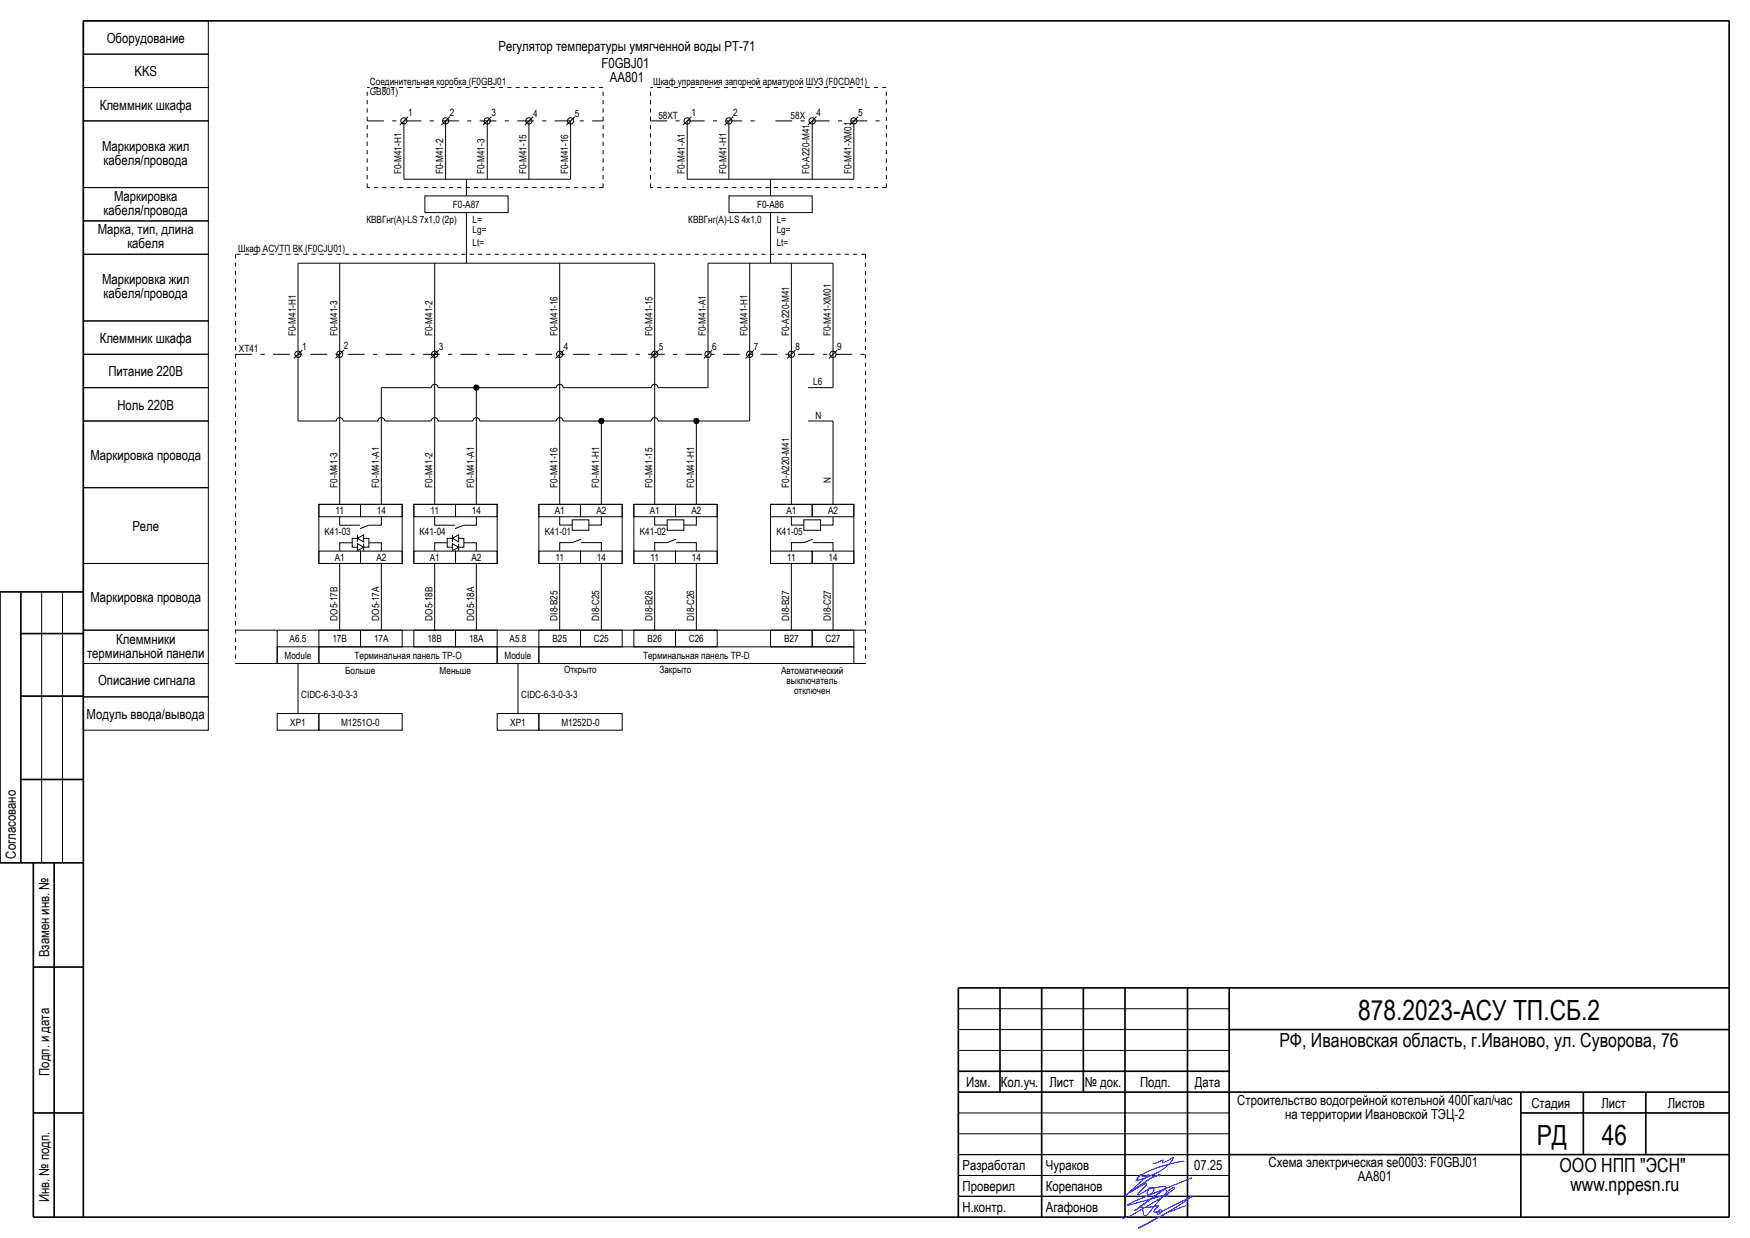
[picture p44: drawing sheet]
<svg xmlns="http://www.w3.org/2000/svg" width="420mm" height="297mm" viewBox="0 0 420 297" stroke-linecap="round" stroke-linejoin="round" font-family="sans-serif">
<defs><g id="words">
<g font-size="6.7">
<text x="325.9" y="244.6">878.2023-АСУ ТП.СБ.2</text>
<text x="368.8" y="274.7">РД</text>
<text x="384.5" y="274.6">46</text>
</g>
<g font-size="4.7">
<text x="307" y="251.1">РФ, Ивановская область, г.Иваново, ул. Суворова, 76</text>
<text x="374.3" y="281.1">ООО НПП &quot;ЭСН&quot;</text>
<text x="376.9" y="285.8">www.nppesn.ru</text>
</g>
<g font-size="3.3">
<text x="25.6" y="10.2">Оборудование</text>
<text x="119.6" y="12.2">Регулятор температуры умягченной воды РТ-71</text>
<text x="144.3" y="16.4">F0GBJ01</text>
<text x="32.3" y="18.3">KKS</text>
<text x="146.4" y="19.7">AA801</text>
<text x="23.9" y="26.3">Клеммник шкафа</text>
<text x="24.5" y="36.2">Маркировка жил</text>
<text x="24.9" y="39.6">кабеля/провода</text>
<text x="24.9" y="51.6">кабеля/провода</text>
<text x="27.4" y="48.2">Маркировка</text>
<text x="23.5" y="56.2">Марка, тип, длина</text>
<text x="30.6" y="59.6">кабеля</text>
<text x="24.5" y="68.2">Маркировка жил</text>
<text x="24.9" y="71.6">кабеля/провода</text>
<text x="23.9" y="82.3">Клеммник шкафа</text>
<text x="26" y="90.3">Питание 220В</text>
<text x="28.2" y="98.3">Ноль 220В</text>
<text x="21.7" y="110.3">Маркировка провода</text>
<text x="31.8" y="127.3">Реле</text>
<text x="21.7" y="144.5">Маркировка провода</text>
<text x="27.9" y="154.4">Клеммники</text>
<text x="20.9" y="157.8">терминальной панели</text>
<text x="23.5" y="164.4">Описание сигнала</text>
<text x="20.8" y="172.4">Модуль ввода/вывода</text>
<text x="3.8" y="206" transform="rotate(-90 3.8 206)">Согласовано</text>
<text x="11.8" y="229.7" transform="rotate(-90 11.8 229.7)">Взамен инв. №</text>
<text x="11.8" y="258.1" transform="rotate(-90 11.8 258.1)">Подп. и дата</text>
<text x="231.9" y="260.8">Изм.</text>
<text x="240.2" y="260.8">Кол.уч.</text>
<text x="251.8" y="260.8">Лист</text>
<text x="260.4" y="260.8">№ док.</text>
<text x="273.6" y="260.8">Подп.</text>
<text x="286.8" y="260.8">Дата</text>
<text x="296.9" y="265.1">Строительство водогрейной котельной 400Гкал/час</text>
<text x="308.4" y="268.4">на территории Ивановской ТЭЦ-2</text>
<text x="367.5" y="265.8">Стадия</text>
<text x="384.3" y="265.8">Лист</text>
<text x="400.3" y="265.8">Листов</text>
<text x="231" y="280.7">Разработал</text>
<text x="251" y="280.8">Чураков</text>
<text x="286.6" y="280.8">07.25</text>
<text x="304.5" y="280.1">Схема электрическая se0003: F0GBJ01</text>
<text x="231" y="285.8">Проверил</text>
<text x="251" y="285.8">Корепанов</text>
<text x="325.9" y="283.4">AA801</text>
<text x="11.8" y="288.5" transform="rotate(-90 11.8 288.5)">Инв. № подп.</text>
<text x="231" y="290.8">Н.контр.</text>
<text x="251" y="290.8">Агафонов</text>
</g>
<g font-size="2.4">
<text x="88.8" y="20.4">Соединительная коробка (F0GBJ01</text>
<text x="88.8" y="22.8">GB801)</text>
<text x="156.8" y="20.5">Шкаф управления запорной арматурой ШУЗ (F0CDA01)</text>
<text x="98" y="27.9">1</text>
<text x="108" y="27.9">2</text>
<text x="118" y="27.9">3</text>
<text x="128" y="28">4</text>
<text x="138" y="28">5</text>
<text x="158" y="28.5">58XT</text>
<text x="166" y="27.9">1</text>
<text x="176" y="27.9">2</text>
<text x="189.7" y="28.5">58X</text>
<text x="196" y="27.9">4</text>
<text x="206" y="27.9">5</text>
<text x="96.4" y="41.8" transform="rotate(-90 96.4 41.8)">F0-M41-H1</text>
<text x="106.4" y="41.8" transform="rotate(-90 106.4 41.8)">F0-M41-2</text>
<text x="116.3" y="41.8" transform="rotate(-90 116.3 41.8)">F0-M41-3</text>
<text x="126.4" y="41.8" transform="rotate(-90 126.4 41.8)">F0-M41-15</text>
<text x="136.4" y="41.8" transform="rotate(-90 136.4 41.8)">F0-M41-16</text>
<text x="164.4" y="41.8" transform="rotate(-90 164.4 41.8)">F0-M41-A1</text>
<text x="174.4" y="41.8" transform="rotate(-90 174.4 41.8)">F0-M41-H1</text>
<text x="194.3" y="41.8" transform="rotate(-90 194.3 41.8)">F0-A220-M41</text>
<text x="204.4" y="41.8" transform="rotate(-90 204.4 41.8)">F0-M41-XM01</text>
<text x="87.9" y="53.4">КВВГнг(А)-LS 7х1,0 (2p)</text>
<text x="108.7" y="49.9">F0-A87</text>
<text x="113.4" y="53.4">L=</text>
<text x="165.2" y="53.4">КВВГнг(А)-LS 4х1,0</text>
<text x="181.7" y="49.9">F0-A86</text>
<text x="186.4" y="53.4">L=</text>
<text x="113.4" y="55.9">Lg=</text>
<text x="113.4" y="58.9">Lt=</text>
<text x="186.4" y="55.9">Lg=</text>
<text x="186.4" y="58.9">Lt=</text>
<text x="57.2" y="60.4">Шкаф АСУТП ВК (F0CJU01)</text>
<text x="71" y="80.6" transform="rotate(-90 71 80.6)">F0-M41-H1</text>
<text x="72.6" y="83.9">1</text>
<text x="81" y="80.6" transform="rotate(-90 81 80.6)">F0-M41-3</text>
<text x="82.6" y="83.8">2</text>
<text x="103.8" y="80.6" transform="rotate(-90 103.8 80.6)">F0-M41-2</text>
<text x="105.4" y="83.9">3</text>
<text x="133.8" y="80.6" transform="rotate(-90 133.8 80.6)">F0-M41-16</text>
<text x="135.4" y="84">4</text>
<text x="156.6" y="80.6" transform="rotate(-90 156.6 80.6)">F0-M41-15</text>
<text x="158.2" y="84">5</text>
<text x="169.4" y="80.6" transform="rotate(-90 169.4 80.6)">F0-M41-A1</text>
<text x="171" y="83.9">6</text>
<text x="179.4" y="80.6" transform="rotate(-90 179.4 80.6)">F0-M41-H1</text>
<text x="181" y="84">7</text>
<text x="189.4" y="80.6" transform="rotate(-90 189.4 80.6)">F0-A220-M41</text>
<text x="191" y="83.9">8</text>
<text x="199.4" y="80.6" transform="rotate(-90 199.4 80.6)">F0-M41-XM01</text>
<text x="201" y="83.9">9</text>
<text x="57.3" y="84.5">XT41</text>
<text x="195.2" y="92.5">L6</text>
<text x="195.8" y="100.5">N</text>
<text x="81" y="117" transform="rotate(-90 81 117)">F0-M41-3</text>
<text x="91" y="117" transform="rotate(-90 91 117)">F0-M41-A1</text>
<text x="103.8" y="117" transform="rotate(-90 103.8 117)">F0-M41-2</text>
<text x="113.8" y="117" transform="rotate(-90 113.8 117)">F0-M41-A1</text>
<text x="133.8" y="117" transform="rotate(-90 133.8 117)">F0-M41-16</text>
<text x="143.8" y="117" transform="rotate(-90 143.8 117)">F0-M41-H1</text>
<text x="156.6" y="117" transform="rotate(-90 156.6 117)">F0-M41-15</text>
<text x="166.6" y="117" transform="rotate(-90 166.6 117)">F0-M41-H1</text>
<text x="189.4" y="117" transform="rotate(-90 189.4 117)">F0-A220-M41</text>
<text x="199.4" y="115.9" transform="rotate(-90 199.4 115.9)">N</text>
<text x="80.5" y="123.4">11</text>
<text x="90.4" y="123.4">14</text>
<text x="103.3" y="123.4">11</text>
<text x="113.2" y="123.4">14</text>
<text x="133.1" y="123.4">A1</text>
<text x="143.1" y="123.4">A2</text>
<text x="155.9" y="123.4">A1</text>
<text x="165.9" y="123.4">A2</text>
<text x="188.7" y="123.4">A1</text>
<text x="198.7" y="123.4">A2</text>
<text x="77.9" y="128.4">K41-03</text>
<text x="100.7" y="128.4">K41-04</text>
<text x="130.8" y="128.4">K41-01</text>
<text x="153.6" y="128.4">K41-02</text>
<text x="186.4" y="128.4">K41-05</text>
<text x="80.3" y="134.6">A1</text>
<text x="90.3" y="134.6">A2</text>
<text x="103.1" y="134.6">A1</text>
<text x="113.1" y="134.6">A2</text>
<text x="133.3" y="134.6">11</text>
<text x="143.2" y="134.6">14</text>
<text x="156.1" y="134.6">11</text>
<text x="166" y="134.6">14</text>
<text x="188.9" y="134.6">11</text>
<text x="198.8" y="134.6">14</text>
<text x="81" y="148.9" transform="rotate(-90 81 148.9)">DO5-17B</text>
<text x="91" y="148.9" transform="rotate(-90 91 148.9)">DO5-17A</text>
<text x="103.8" y="148.9" transform="rotate(-90 103.8 148.9)">DO5-18B</text>
<text x="113.8" y="148.9" transform="rotate(-90 113.8 148.9)">DO5-18A</text>
<text x="133.8" y="148.9" transform="rotate(-90 133.8 148.9)">DI8-B25</text>
<text x="143.8" y="148.9" transform="rotate(-90 143.8 148.9)">DI8-C25</text>
<text x="156.6" y="148.9" transform="rotate(-90 156.6 148.9)">DI8-B26</text>
<text x="166.6" y="148.9" transform="rotate(-90 166.6 148.9)">DI8-C26</text>
<text x="189.4" y="148.9" transform="rotate(-90 189.4 148.9)">DI8-B27</text>
<text x="199.4" y="148.9" transform="rotate(-90 199.4 148.9)">DI8-C27</text>
<text x="69.5" y="154.1">A6.5</text>
<text x="79.8" y="154.1">17B</text>
<text x="89.8" y="154.1">17A</text>
<text x="102.6" y="154.1">18B</text>
<text x="112.6" y="154.1">18A</text>
<text x="122.3" y="154.1">A5.8</text>
<text x="132.6" y="154.1">B25</text>
<text x="142.5" y="154.1">C25</text>
<text x="155.4" y="154.1">B26</text>
<text x="165.3" y="154.1">C26</text>
<text x="188.2" y="154.1">B27</text>
<text x="198.1" y="154.1">C27</text>
<text x="68.3" y="158.1">Module</text>
<text x="82.9" y="161.6">Больше</text>
<text x="85.1" y="158.1">Терминальная панель TP-O</text>
<text x="105.5" y="161.6">Меньше</text>
<text x="121.1" y="158.1">Module</text>
<text x="135.4" y="161.6">Открыто</text>
<text x="154.3" y="158.1">Терминальная панель TP-D</text>
<text x="158.3" y="161.6">Закрыто</text>
<text x="187.4" y="161.6">Автоматический</text>
<text x="72.3" y="167.5">CIDC-6-3-0-3-3</text>
<text x="125.1" y="167.5">CIDC-6-3-0-3-3</text>
<text x="188.8" y="164">выключатель</text>
<text x="190.6" y="166.4">отключен</text>
<text x="69.7" y="174.1">XP1</text>
<text x="81.9" y="174.1">M1251O-0</text>
<text x="122.5" y="174.1">XP1</text>
<text x="134.7" y="174.1">M1252D-0</text>
</g>
</g></defs>
<g fill="#000" stroke="#000" stroke-width=".24">
<path d="M97.9 28l-2 2zM105.9 30l2-2zM115.9 30l2-2zM125.9 30l2-2zM135.9 30l2-2zM163.9 30l2-2zM173.9 30l2-2zM193.9 30l2-2zM203.9 30l2-2zM96.9 43h40zM96.9 29v14zM106.9 29v14z"/>
<path d="M111.9 43v4zM116.9 29v14zM126.9 29v14zM136.9 29v14zM164.9 43h40zM164.9 29v14zM174.9 29v14zM184.9 43v4zM194.9 29v14zM204.9 29v14zM71.5 63.1h85.6zM71.5 63.1v21.9z"/>
<path d="M81.5 63.1v21.9zM104.3 63.1v21.9zM111.9 51v12.1zM134.3 63.1v21.9zM157.1 63.1v21.9zM169.9 63.1v21.9zM169.9 63.1h30zM179.9 63.1v21.9zM184.9 51v12.1zM189.9 63.1v21.9zM199.9 63.1v21.9zM70.5 86l2-2z"/>
<path d="M71.5 85v16zM80.5 86l2-2zM81.5 85v36zM103.3 86l2-2zM91.5 93h12zM104.3 85v36zM114.3 93.4v27.6zM133.3 86l2-2zM105.1 93h28.4zM134.3 85v36zM156.1 86l2-2zM135.1 93h21.2z"/>
<path d="M157.1 85v36zM168.9 86l2-2zM169.9 85v8zM157.9 93h12zM178.9 86l2-2zM179.9 85v16zM188.9 86l2-2zM189.9 85v36zM194 93h5.9zM198.9 86l2-2zM199.9 85v8zM71.5 101h9.2z"/>
<path d="M82.3 101h8.4zM92.3 101h11.2zM105.1 101h8.4zM115.1 101h18.4zM135.1 101h21.2zM157.9 101h22zM194 101h5.9zM81.5 135.2v16zM85.8 128.3v1.7zM87.3 130.4v1.7zM91.5 135.2v16zM91.5 93v28z"/>
<path d="M104.3 135.2v16zM108.6 128.3v1.7zM110.1 130.4v1.7zM114.3 135.2v16zM134.3 135.2v16zM144.3 135.2v16zM144.3 101.4v19.6zM157.1 135.2v16zM167.1 135.2v16zM167.1 101.4v19.6zM189.9 135.2v16zM199.9 135.2v16z"/>
<path d="M199.9 101v20zM56.5 159.2h62.8zM56.5 151.2h62.8zM66.5 151.2v8zM71.5 159.2v12zM119.3 159.2h88.4zM119.3 151.2h88.4zM124.3 159.2v12zM10 142v65zM15 142v65zM230 252h65zM230 247h65z"/>
<path d="M230 242h65zM230 277h65zM230 272h65zM230 267h65zM230 287h65zM230 282h65z"/>
</g>
<g fill="#000" stroke="#000" stroke-width=".4">
<path d="M20 5h395zM5 152h15zM5 167h15zM5 187h15zM5 142v65zM8 207v85zM13 207v85zM8 232h12zM230 237h185zM230 257h65zM295 247h120zM8 267h12z"/>
<path d="M230 262h185zM240 237v25zM260 237v25zM295 277h120zM365 267h50zM380 262v15zM395 262v15zM8 292h407zM20 5v287zM230 237v55zM250 237v55zM270 237v55z"/>
<path d="M285 237v55zM295 237v55zM365 262v30zM415 5v287z"/>
</g>
<path d="M20 142h-20v65h20" fill="none" stroke="#000" stroke-width=".4"/>
<path d="M284.2 278.7l-.1-.1a26.7 26.7 0 0 0-10.8 3.7l-.4 .8a14 14 0 0 0 8.5-4.9l.1-.6-2.1 1.3a.32 .32 0 0 1-.4-.2 .32 .32 0 0 1 .1-.4l-1.5 .7-1 .1M284.6 289.2a74 74 0 0 0-11.4 5.4l1.9-.9 4.7-2.6 6.4-4.1-.1 .1-7.4 3.7h-.4a.34 .34 0 0 1-.1-.4 .34 .34 0 0 1 .5-.1 .34 .34 0 0 1 .1 .4 .74 .74 0 0 1-1.1 .5l.4-.6h-.2a.72 .72 0 0 1-1 .1l1-1.5a9.8 9.8 0 0 1-4.2 .3v-.2a.9 .9 0 0 1 .6 1.2l.1 .4a.57 .57 0 0 0 .2 .7 .57 .57 0 0 0 .8-.2l1.1-1.3a20.9 20.9 0 0 1 4.9-5.1h.4l.1 .1-3.4 2.4-5.3 3.1a6.1 6.1 0 0 1-3.9 1.6v-.4M286.1 282.5l-13.4 5.5-2.1 1.1 9.4-2.5a.25 .25 0 0 1 .3 .2 .25 .25 0 0 1-.3 .3l-.3-.5 .3-.5a.48 .48 0 0 0-.1-.6 .48 .48 0 0 0-.6-.1l-7 5.1 7.5-5.6-.2-.2-.3-.1-3.4 .6-.1-.1a.65 .65 0 0 1 1 0 .65 .65 0 0 1-.2 1l-.8 .6a.48 .48 0 0 1-.5-.3 .48 .48 0 0 1 .1-.6l.2-.5-2.2 1.3-.3-.1 2.1-2.3a.56 .56 0 0 0-.9 .1l-3.2 1.8 5.3-3.6 2-.6-2 .6-6.4 4.4 5.7-5.1a1.72 1.72 0 0 1-2 .1l-1.1 1.6" fill="none" stroke="#00f" stroke-width=".24"/>
<g fill="none" stroke="#000" stroke-width=".24">
<path d="M20 13h30v8h-30zM20 5h30v8h-30zM20 29h30v16h-30zM20 21h30v8h-30zM20 53h30v8h-30zM20 45h30v8h-30zM102 47h19.9v4h-19.9zM175 47h19.9v4h-19.9zM20 77h30v8h-30zM20 61h30v16h-30zM20 85h30v8h-30zM20 93h30v8h-30z"/>
<path d="M103.5 93a.82 .82 0 0 1 .8-.8 .82 .82 0 0 1 .8 .8M133.5 93a.82 .82 0 0 1 .8-.8 .82 .82 0 0 1 .8 .8M156.3 93a.82 .82 0 0 1 .8-.8 .82 .82 0 0 1 .8 .8M20 101h30v16h-30zM20 117h30v18.2h-30zM80.7 101a.82 .82 0 0 1 .8-.8 .82 .82 0 0 1 .8 .8M90.7 101a.82 .82 0 0 1 .8-.8 .82 .82 0 0 1 .8 .8M103.5 101a.82 .82 0 0 1 .8-.8 .82 .82 0 0 1 .8 .8M113.5 101a.82 .82 0 0 1 .8-.8 .82 .82 0 0 1 .8 .8M133.5 101a.82 .82 0 0 1 .8-.8 .82 .82 0 0 1 .8 .8M156.3 101a.82 .82 0 0 1 .8-.8 .82 .82 0 0 1 .8 .8M20 135.2h30v16h-30z"/>
<path d="M76.5 121h20v14.2h-20zM76.5 121h10v3h-10zM76.5 132.2h10v3h-10zM81.5 124v2h4.9M84.5 130.2h-3v2M85.8 130.4l1.5 .9-1.5 .8zM85.8 129.2l1.5-.9v1.7zM85.8 129.2h-1.3v2.1h1.3M86.5 121h10v3h-10zM86.5 132.2h10v3h-10zM87.3 129.2h1.2v2.1h-1.2M88.5 130.2h3v2"/>
<path d="M91.5 124v2h-3l-2.1 .8M99.3 121h20v14.2h-20zM99.3 121h10v3h-10zM99.3 132.2h10v3h-10zM104.3 124v2h4.9M107.3 130.2h-3v2M108.6 130.4l1.5 .9-1.5 .8zM108.6 129.2l1.5-.9v1.7zM108.6 129.2h-1.3v2.1h1.3M109.3 121h10v3h-10zM109.3 132.2h10v3h-10zM110.1 129.2h1.2v2.1h-1.2"/>
<path d="M111.3 130.2h3v2M114.3 124v2h-3l-2.1 .8M129.3 121h20v14.2h-20zM129.3 121h10v3h-10zM129.3 132.2h10v3h-10zM134.3 124v2h3M137.3 124.7h4v2.5h-4zM139.3 121h10v3h-10zM139.3 132.2h10v3h-10zM139.5 129.4l-2.2 .8h-3v2M139.5 130.2h4.8v2M144.3 124v2h-3"/>
<path d="M152.1 121h20v14.2h-20zM152.1 121h10v3h-10zM152.1 132.2h10v3h-10zM157.1 124v2h3M160.1 124.7h4v2.5h-4zM162.1 121h10v3h-10zM162.1 132.2h10v3h-10zM162.3 129.4l-2.2 .8h-3v2M162.3 130.2h4.8v2M167.1 124v2h-3M184.9 121h20v14.2h-20zM184.9 121h10v3h-10z"/>
<path d="M184.9 132.2h10v3h-10zM189.9 124v2h3M192.9 124.7h4v2.5h-4zM194.9 121h10v3h-10zM194.9 132.2h10v3h-10zM195.1 129.4l-2.2 .8h-3v2M195.1 130.2h4.8v2M199.9 124v2h-3M20 151.2h30v8h-30zM20 159.2h30v8h-30zM66.5 155.2h10v4h-10zM76.5 155.2h42.8v4h-42.8z"/>
<path d="M76.5 151.2h10v4h-10zM86.5 151.2h10v4h-10zM99.3 151.2h10v4h-10zM109.3 151.2h10v4h-10zM119.3 155.2h10v4h-10zM129.3 151.2h10v4h-10zM129.3 155.2h75.6v4h-75.6zM139.3 151.2h10v4h-10zM152.1 151.2h10v4h-10zM162.1 151.2h10v4h-10zM184.9 151.2h10v4h-10zM194.9 151.2h10v4h-10z"/>
<path d="M20 167.2h30v8h-30zM66.5 171.2h10v4h-10zM76.5 171.2h20v4h-20zM119.3 171.2h10v4h-10zM129.3 171.2h20v4h-20z"/>
<circle cx="96.9" cy="29" r=".75"/>
<circle cx="106.9" cy="29" r=".75"/>
<circle cx="116.9" cy="29" r=".75"/>
<circle cx="126.9" cy="29" r=".75"/>
<circle cx="136.9" cy="29" r=".75"/>
<circle cx="164.9" cy="29" r=".75"/>
<circle cx="174.9" cy="29" r=".75"/>
<circle cx="194.9" cy="29" r=".75"/>
<circle cx="204.9" cy="29" r=".75"/>
<circle cx="71.5" cy="85" r=".75"/>
<circle cx="81.5" cy="85" r=".75"/>
<circle cx="104.3" cy="85" r=".75"/>
<circle cx="134.3" cy="85" r=".75"/>
<circle cx="157.1" cy="85" r=".75"/>
<circle cx="169.9" cy="85" r=".75"/>
<circle cx="179.9" cy="85" r=".75"/>
<circle cx="189.9" cy="85" r=".75"/>
<circle cx="199.9" cy="85" r=".75"/>
</g>
<g fill="none" stroke="#000" stroke-width=".7" stroke-linecap="butt">
<circle cx="114.3" cy="93" r=".4"/>
<circle cx="144.3" cy="101" r=".4"/>
<circle cx="167.1" cy="101" r=".4"/>
</g>
<path d="M88.1 29h56.6zM156.1 29h25.2zM186.1 29h26.6zM56.5 85h151.2z" fill="#000" stroke="#000" stroke-width=".24" stroke-dasharray="4 2 1 2" stroke-linecap="butt"/>
<path d="M88.1 21h56.6zM156.1 21h56.6zM88.1 21v24zM88.1 45h56.6zM144.7 21v24zM156.1 21v24zM156.1 45h56.6zM212.7 21v24zM56.5 61v98.2zM56.5 61h151.2zM207.7 61v98.2z" fill="#000" stroke="#000" stroke-width=".24" stroke-dasharray="1 1" stroke-linecap="butt"/>
<use href="#words"/>
</svg>
